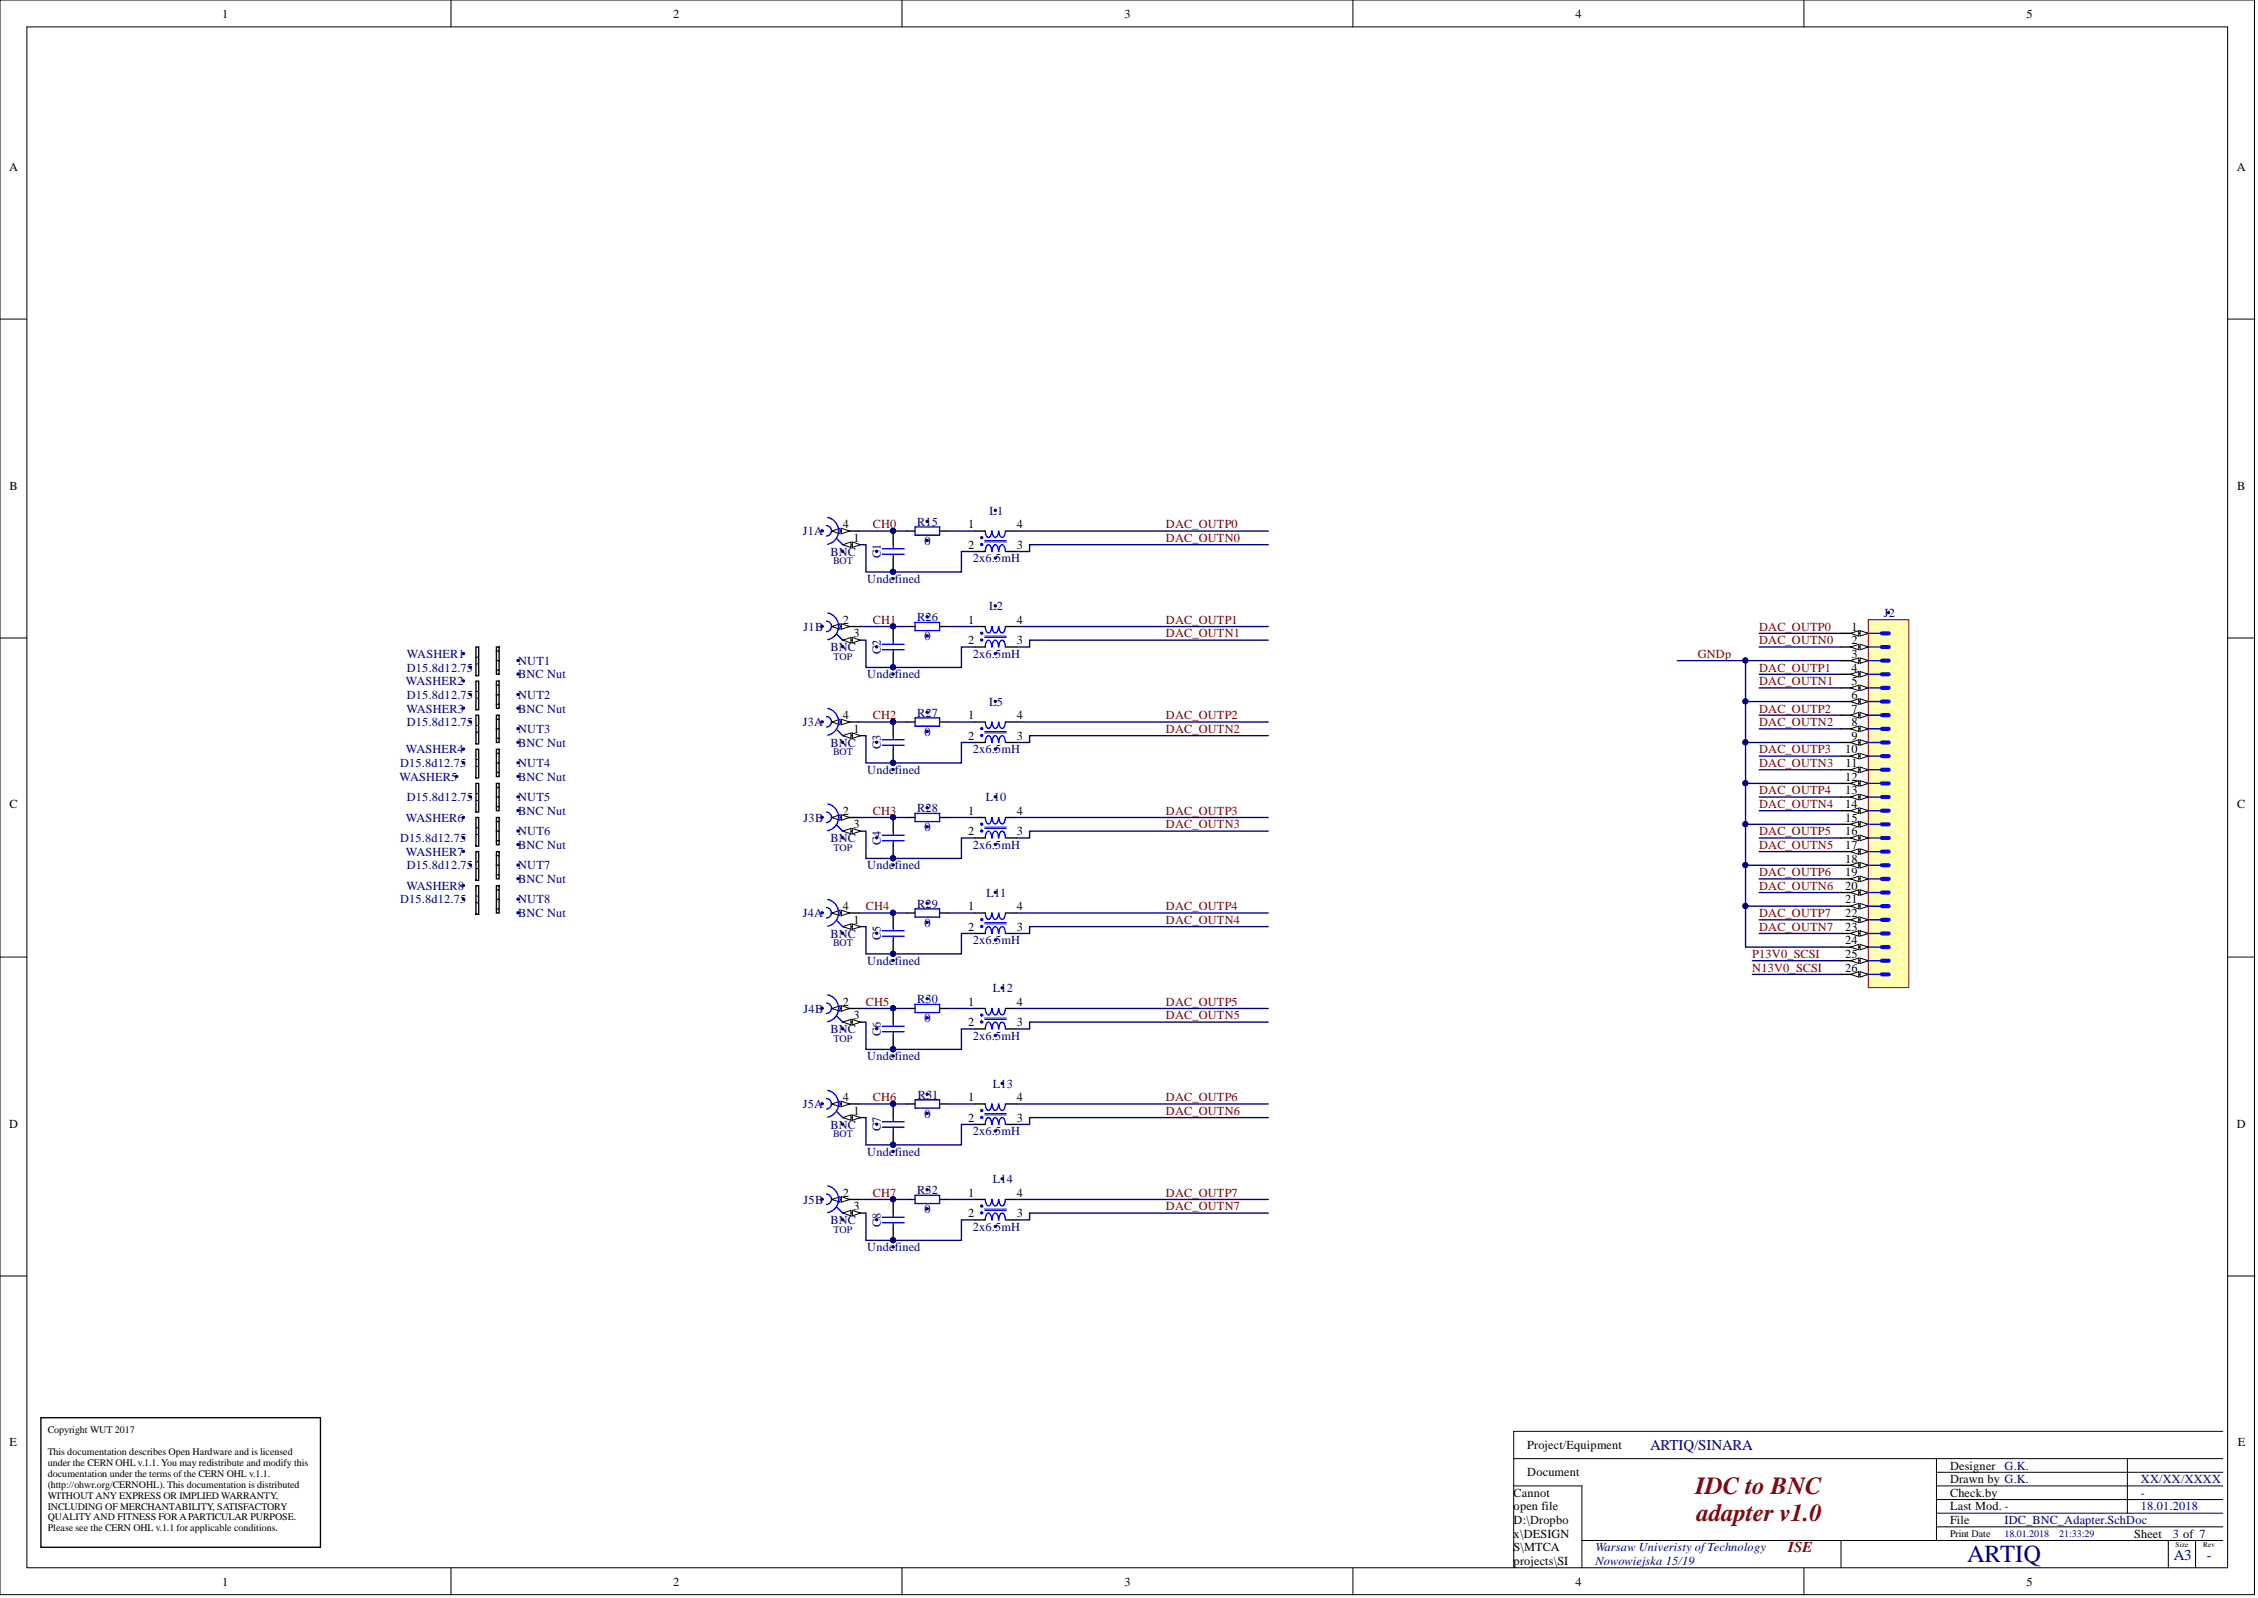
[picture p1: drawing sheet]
<svg xmlns="http://www.w3.org/2000/svg" width="420mm" height="297mm" viewBox="0 0 420 297" stroke-linecap="round" stroke-linejoin="round" font-family="sans-serif">
<defs><g id="words">
<g font-size="4.6" fill="#800000">
<text x="315.2" y="277.7">IDC to BNC</text>
<text x="315.5" y="282.8">adapter v1.0</text>
</g>
<text font-size="4.6" fill="#000080" x="365.8" y="290.4">ARTIQ</text>
<g font-size="2.8" fill="#000080">
<text x="306.8" y="269.5">ARTIQ/SINARA</text>
<text x="404.1" y="290.1">A3</text>
<text x="410.3" y="290.1">-</text>
</g>
<text font-size="2.8" fill="#800000" x="332.5" y="288.5">ISE</text>
<g font-size="2.3">
<text x="41.3" y="3.3">1</text>
<text x="125.2" y="3.3">2</text>
<text x="209.1" y="3.3">3</text>
<text x="292.9" y="3.3">4</text>
<text x="376.7" y="3.3">5</text>
<text x="1.7" y="31.7">A</text>
<text x="415.9" y="31.7">A</text>
<text x="1.8" y="91">B</text>
<text x="416" y="91">B</text>
<text x="156.7" y="98.2">4</text>
<text x="158.7" y="100.7">1</text>
<text x="180" y="98.2">1</text>
<text x="189" y="98.2">4</text>
<text x="180" y="102">2</text>
<text x="189" y="102">3</text>
<text x="156.7" y="116">2</text>
<text x="158.7" y="118.5">3</text>
<text x="180" y="116">1</text>
<text x="180" y="119.8">2</text>
<text x="189" y="119.8">3</text>
<text x="189" y="116">4</text>
<text x="344.2" y="117.2">1</text>
<text x="344.2" y="119.8">2</text>
<text x="344.2" y="122.3">3</text>
<text x="344.2" y="124.8">4</text>
<text x="344.2" y="127.4">5</text>
<text x="344.2" y="129.9">6</text>
<text x="156.7" y="133.7">4</text>
<text x="158.7" y="136.2">1</text>
<text x="180" y="133.7">1</text>
<text x="180" y="137.5">2</text>
<text x="189" y="137.5">3</text>
<text x="189" y="133.7">4</text>
<text x="344.2" y="132.4">7</text>
<text x="344.2" y="135">8</text>
<text x="344.2" y="137.5">9</text>
<text x="343" y="140">10</text>
<text x="343.1" y="142.6">11</text>
<text x="343" y="145.1">12</text>
<text x="343" y="147.7">13</text>
<text x="1.8" y="150.3">C</text>
<text x="156.7" y="151.5">2</text>
<text x="158.7" y="154">3</text>
<text x="180" y="151.5">1</text>
<text x="180" y="155.3">2</text>
<text x="189" y="155.3">3</text>
<text x="189" y="151.5">4</text>
<text x="343" y="150.2">14</text>
<text x="343" y="152.7">15</text>
<text x="343" y="155.3">16</text>
<text x="416" y="150.3">C</text>
<text x="343" y="157.8">17</text>
<text x="343" y="160.3">18</text>
<text x="343" y="162.9">19</text>
<text x="343" y="165.4">20</text>
<text x="343" y="167.9">21</text>
<text x="156.7" y="169.2">4</text>
<text x="158.7" y="171.7">1</text>
<text x="180" y="169.2">1</text>
<text x="180" y="173">2</text>
<text x="189" y="173">3</text>
<text x="189" y="169.2">4</text>
<text x="343" y="170.5">22</text>
<text x="343" y="173">23</text>
<text x="343" y="175.5">24</text>
<text x="343" y="178.1">25</text>
<text x="343" y="180.6">26</text>
<text x="156.7" y="187">2</text>
<text x="158.7" y="189.5">3</text>
<text x="180" y="187">1</text>
<text x="180" y="190.8">2</text>
<text x="189" y="190.8">3</text>
<text x="189" y="187">4</text>
<text x="1.7" y="209.6">D</text>
<text x="156.7" y="204.7">4</text>
<text x="158.7" y="207.2">1</text>
<text x="180" y="204.7">1</text>
<text x="180" y="208.5">2</text>
<text x="189" y="208.5">3</text>
<text x="189" y="204.7">4</text>
<text x="415.9" y="209.6">D</text>
<text x="156.7" y="222.5">2</text>
<text x="158.7" y="225">3</text>
<text x="180" y="222.5">1</text>
<text x="180" y="226.3">2</text>
<text x="189" y="226.3">3</text>
<text x="189" y="222.5">4</text>
<text x="1.8" y="268.9">E</text>
<text x="284" y="269.4">Project/Equipment</text>
<text x="416" y="268.9">E</text>
<text x="284" y="274.4">Document</text>
<text x="362.5" y="273.2">Designer</text>
<text x="362.5" y="275.7">Drawn by G.K.</text>
<text x="281.4" y="278.2">Cannot</text>
<text x="281.4" y="280.8">open file</text>
<text x="362.5" y="278.2">Check.by</text>
<text x="362.5" y="280.8">Last Mod. -</text>
<text x="281.4" y="283.3">D:\Dropbo</text>
<text x="281.4" y="285.8">x\DESIGN</text>
<text x="362.5" y="283.3">File</text>
<text x="396.8" y="285.8">Sheet</text>
<text x="281.4" y="288.4">S\MTCA</text>
<text x="281.4" y="290.9">projects\SI</text>
<text x="41.3" y="294.8">1</text>
<text x="125.2" y="294.8">2</text>
<text x="209.1" y="294.8">3</text>
<text x="281.4" y="296">TIQ_ALTI</text>
<text x="292.9" y="294.8">4</text>
<text x="376.7" y="294.8">5</text>
</g>
<g font-size="2.3" fill="#000080">
<text x="184" y="95.7">L1</text>
<text x="149.2" y="99.5">J1A</text>
<text x="170.5" y="97.7">R15</text>
<text x="171.9" y="101.3">0</text>
<text x="154.4" y="103.3">BNC</text>
<text x="163.8" y="103.7" transform="rotate(-90 163.8 103.7)">C1</text>
<text x="180.9" y="104.5">2x6.5mH</text>
<text x="161.2" y="108.4">Undefined</text>
<text x="183.9" y="113.4">L2</text>
<text x="149.4" y="117.2">J1B</text>
<text x="170.5" y="115.5">R26</text>
<text x="171.9" y="119">0</text>
<text x="350.2" y="114.7">J2</text>
<text x="75.6" y="122.3">WASHER1</text>
<text x="75.6" y="124.8">D15.8d12.75</text>
<text x="96.3" y="123.6">NUT1</text>
<text x="154.4" y="121">BNC</text>
<text x="163.8" y="121.5" transform="rotate(-90 163.8 121.5)">C2</text>
<text x="180.9" y="122.3">2x6.5mH</text>
<text x="75.5" y="127.4">WASHER2</text>
<text x="75.6" y="129.9">D15.8d12.75</text>
<text x="96.3" y="126.1">BNC Nut</text>
<text x="96.3" y="129.9">NUT2</text>
<text x="161.2" y="126.1">Undefined</text>
<text x="183.9" y="131.2">L5</text>
<text x="75.6" y="132.4">WASHER3</text>
<text x="75.6" y="135">D15.8d12.75</text>
<text x="96.3" y="132.4">BNC Nut</text>
<text x="96.3" y="136.2">NUT3</text>
<text x="149.2" y="135">J3A</text>
<text x="170.5" y="133.2">R27</text>
<text x="171.9" y="136.8">0</text>
<text x="74.4" y="142.6">D15.8d12.75</text>
<text x="75.5" y="140">WASHER4</text>
<text x="96.3" y="138.8">BNC Nut</text>
<text x="96.3" y="142.6">NUT4</text>
<text x="154.4" y="138.8">BNC</text>
<text x="161.2" y="143.9">Undefined</text>
<text x="163.8" y="139.3" transform="rotate(-90 163.8 139.3)">C3</text>
<text x="180.9" y="140">2x6.5mH</text>
<text x="74.3" y="145.1">WASHER5</text>
<text x="75.6" y="148.9">D15.8d12.75</text>
<text x="96.3" y="145.1">BNC Nut</text>
<text x="96.3" y="148.9">NUT5</text>
<text x="183.3" y="148.9">L10</text>
<text x="75.5" y="152.7">WASHER6</text>
<text x="96.3" y="151.5">BNC Nut</text>
<text x="96.3" y="155.3">NUT6</text>
<text x="149.4" y="152.7">J3B</text>
<text x="170.5" y="151">R28</text>
<text x="171.9" y="154.5">0</text>
<text x="74.4" y="156.5">D15.8d12.75</text>
<text x="75.5" y="159.1">WASHER7</text>
<text x="75.6" y="161.6">D15.8d12.75</text>
<text x="96.3" y="157.8">BNC Nut</text>
<text x="96.3" y="161.6">NUT7</text>
<text x="154.4" y="156.5">BNC</text>
<text x="161.2" y="161.6">Undefined</text>
<text x="163.8" y="157" transform="rotate(-90 163.8 157)">C4</text>
<text x="180.9" y="157.8">2x6.5mH</text>
<text x="74.4" y="167.9">D15.8d12.75</text>
<text x="75.6" y="165.4">WASHER8</text>
<text x="96.3" y="164.1">BNC Nut</text>
<text x="96.3" y="167.9">NUT8</text>
<text x="183.4" y="166.7">L11</text>
<text x="96.3" y="170.5">BNC Nut</text>
<text x="149.2" y="170.5">J4A</text>
<text x="170.5" y="168.7">R29</text>
<text x="171.9" y="172.2">0</text>
<text x="154.4" y="174.3">BNC</text>
<text x="161.2" y="179.3">Undefined</text>
<text x="163.8" y="174.8" transform="rotate(-90 163.8 174.8)">C5</text>
<text x="180.9" y="175.5">2x6.5mH</text>
<text x="184.6" y="184.4">L12</text>
<text x="149.4" y="188.2">J4B</text>
<text x="170.5" y="186.4">R30</text>
<text x="171.9" y="190">0</text>
<text x="154.4" y="192">BNC</text>
<text x="161.2" y="197.1">Undefined</text>
<text x="163.8" y="192.5" transform="rotate(-90 163.8 192.5)">C6</text>
<text x="180.9" y="193.3">2x6.5mH</text>
<text x="184.6" y="202.2">L13</text>
<text x="149.2" y="206">J5A</text>
<text x="154.4" y="209.8">BNC</text>
<text x="170.6" y="204.2">R31</text>
<text x="171.9" y="207.7">0</text>
<text x="161.2" y="214.8">Undefined</text>
<text x="163.8" y="210.3" transform="rotate(-90 163.8 210.3)">C7</text>
<text x="180.9" y="211">2x6.5mH</text>
<text x="170.5" y="221.9">R32</text>
<text x="184.6" y="219.9">L14</text>
<text x="149.4" y="223.7">J5B</text>
<text x="154.4" y="227.5">BNC</text>
<text x="171.9" y="225.5">0</text>
<text x="161.2" y="232.6">Undefined</text>
<text x="163.8" y="228" transform="rotate(-90 163.8 228)">C8</text>
<text x="180.9" y="228.8">2x6.5mH</text>
<text x="372.7" y="273.2">G.K.</text>
<text x="398" y="275.7">XX/XX/XXXX</text>
<text x="398" y="278.2">-</text>
<text x="398" y="280.8">18.01.2018</text>
<text x="372.7" y="283.3">IDC_BNC_Adapter.SchDoc</text>
<text x="404" y="285.8">3 of 7</text>
<text x="296.6" y="288.4">Warsaw Univeristy ofTechnology</text>
<text x="296.6" y="290.9">Nowowiejska 15/19</text>
</g>
<g font-size="2.3" fill="#800000">
<text x="162.3" y="98.2">CH0</text>
<text x="216.8" y="98.2">DAC_OUTP0</text>
<text x="216.8" y="100.7">DAC_OUTN0</text>
<text x="162.3" y="116">CH1</text>
<text x="216.8" y="116">DAC_OUTP1</text>
<text x="216.8" y="118.5">DAC_OUTN1</text>
<text x="327.1" y="117.2">DAC_OUTP0</text>
<text x="327.1" y="119.8">DAC_OUTN0</text>
<text x="315.6" y="122.3">GNDp</text>
<text x="327.1" y="124.8">DAC_OUTP1</text>
<text x="327.1" y="127.4">DAC_OUTN1</text>
<text x="162.3" y="133.7">CH2</text>
<text x="216.8" y="133.7">DAC_OUTP2</text>
<text x="216.8" y="136.2">DAC_OUTN2</text>
<text x="327.1" y="132.4">DAC_OUTP2</text>
<text x="327.1" y="135">DAC_OUTN2</text>
<text x="327.1" y="140">DAC_OUTP3</text>
<text x="327.1" y="142.6">DAC_OUTN3</text>
<text x="327.1" y="147.7">DAC_OUTP4</text>
<text x="162.3" y="151.5">CH3</text>
<text x="216.8" y="151.5">DAC_OUTP3</text>
<text x="216.8" y="154">DAC_OUTN3</text>
<text x="327.1" y="155.3">DAC_OUTP5</text>
<text x="327.1" y="150.2">DAC_OUTN4</text>
<text x="327.1" y="157.8">DAC_OUTN5</text>
<text x="327.1" y="162.9">DAC_OUTP6</text>
<text x="327.1" y="165.4">DAC_OUTN6</text>
<text x="161" y="169.2">CH4</text>
<text x="216.8" y="169.2">DAC_OUTP4</text>
<text x="216.8" y="171.7">DAC_OUTN4</text>
<text x="327.1" y="170.5">DAC_OUTP7</text>
<text x="327.1" y="173">DAC_OUTN7</text>
<text x="325.8" y="178.1">P13V0_SCSI</text>
<text x="325.8" y="180.6">N13V0_SCSI</text>
<text x="161" y="187">CH5</text>
<text x="216.8" y="187">DAC_OUTP5</text>
<text x="216.8" y="189.5">DAC_OUTN5</text>
<text x="162.3" y="204.7">CH6</text>
<text x="216.8" y="204.7">DAC_OUTP6</text>
<text x="216.8" y="207.2">DAC_OUTN6</text>
<text x="162.3" y="222.5">CH7</text>
<text x="216.8" y="222.5">DAC_OUTP7</text>
<text x="216.8" y="225">DAC_OUTN7</text>
</g>
<g font-size="1.9" fill="#000080">
<text x="154.9" y="104.9">BOT</text>
<text x="155" y="122.6">TOP</text>
<text x="154.9" y="140.4">BOT</text>
<text x="155" y="158.1">TOP</text>
<text x="154.9" y="175.9">BOT</text>
<text x="155" y="193.6">TOP</text>
<text x="154.9" y="211.4">BOT</text>
<text x="155" y="229.1">TOP</text>
<text x="372.7" y="285.7">18.01.2018</text>
<text x="382.8" y="285.7">21:33:29</text>
</g>
<g font-size="1.9">
<text x="8.9" y="266.4">Copyright WUT 2017</text>
<text x="8.9" y="270.5">This documentation describes Open Hardware and is licensed</text>
<text x="8.9" y="272.5">under the CERN OHL v.1.1. You may redistribute and modify this</text>
<text x="8.9" y="274.5">documentation under the terms of the CERN OHL v.1.1.</text>
<text x="8.9" y="276.5">(http://ohwr.org/CERNOHL). This documentation is distributed</text>
<text x="8.9" y="278.6">WITHOUT ANY EXPRESS OR IMPLIED WARRANTY,</text>
<text x="8.9" y="280.6">INCLUDING OF MERCHANTABILITY, SATISFACTORY</text>
<text x="8.9" y="282.6">QUALITYAND FITNESS FORAPARTICULAR PURPOSE.</text>
<text x="8.9" y="284.7">Please see the CERN OHL v.1.1 for applicable conditions.</text>
<text x="362.5" y="285.7">Print Date</text>
</g>
<g font-size="1.4">
<text x="404.5" y="287.5">Size</text>
<text x="409.6" y="287.5">Rev</text>
</g>
</g></defs>
<g fill="#fff" stroke="#000" stroke-width=".19">
<path d="M0 0h419.2v296.4h-419.2z"/>
<path d="M5 5h409.2v286.4h-409.2z"/>
</g>
<g fill="none" stroke="#000" stroke-width=".19">
<path d="M83.8 0v5M167.7 0v5M251.5 0v5M335.4 0v5M0 59.3h5M414.2 59.3h5M0 118.6h5M414.2 118.6h5M0 177.9h5M414.2 177.9h5M0 237.2h5M414.2 237.2h5"/>
<path d="M281.4 276.2h12.7v15.2M281.4 271.1h131.9M360 271.1v15.2M360 273.7h53.3M360 276.2h53.3M360 278.7h53.3M395.5 271.1v10.2M413.3 266.1h-131.9v25.3M83.8 291.5v5M167.7 291.5v5M251.5 291.5v5M294.1 286.3h119.2"/>
<path d="M335.4 291.5v5M342.3 286.3v5.1M360 281.3h53.3M360 283.8h53.3M403.1 286.3v5.1M408.2 286.3v5.1"/>
</g>
<g fill="none" stroke="#000" stroke-width=".25">
<path d="M154.7 98.7h5M166.1 98.7v2.5M168.6 98.7h1.5M174.7 98.7h1.5M181.3 98.7h1.9M187 98.7h1.9M166.1 103.8v2.5M166.1 116.5v2.5M168.6 116.5h1.5M174.7 116.5h1.5M181.3 102.5h1.9M181.3 116.5h1.9"/>
<path d="M187 102.5h1.9M187 116.5h1.9M166.1 121.5v2.6M166.1 134.2v2.5M166.1 139.3v2.5M168.6 134.2h1.5M174.7 134.2h1.5M181.3 120.3h1.9M181.3 134.2h1.9M181.3 138h1.9M187 120.3h1.9M187 134.2h1.9"/>
<path d="M187 138h1.9M166.1 152v2.5M166.1 157v2.6M168.6 152h1.5M174.7 152h1.5M181.3 152h1.9M181.3 155.8h1.9M187 152h1.9M187 155.8h1.9M166.1 169.7v2.5M166.1 174.8v2.5M168.6 169.7h1.5"/>
<path d="M174.7 169.7h1.5M181.3 169.7h1.9M181.3 173.5h1.9M187 169.7h1.9M187 173.5h1.9M166.1 187.5v2.5M166.1 192.5v2.6M168.6 187.5h1.5M174.7 187.5h1.5M181.3 187.5h1.9M181.3 191.3h1.9M187 187.5h1.9"/>
<path d="M187 191.3h1.9M166.1 205.2v2.5M166.1 210.3v2.5M168.6 205.2h1.5M174.7 205.2h1.5M181.3 205.2h1.9M181.3 209h1.9M187 205.2h1.9M187 209h1.9M166.1 223v2.5M166.1 228v2.6M168.6 223h1.5"/>
<path d="M174.7 223h1.5M181.3 223h1.9M181.3 226.8h1.9M187 223h1.9M187 226.8h1.9M7.6 263.5h52v24.1h-52z"/>
</g>
<g fill="#000080" stroke="#000080" stroke-width=".19">
<circle cx="166" cy="106.3" r=".47"/>
<circle cx="166" cy="98.7" r=".47"/>
<circle cx="163" cy="102.5" r=".22"/>
<circle cx="166" cy="107.5" r=".22"/>
<circle cx="172.4" cy="96.9" r=".22"/>
<circle cx="172.4" cy="100.4" r=".22"/>
<circle cx="185" cy="94.9" r=".22"/>
<circle cx="185" cy="103.7" r=".22"/>
<circle cx="166" cy="124" r=".47"/>
<circle cx="166" cy="116.4" r=".47"/>
<circle cx="163" cy="120.2" r=".22"/>
<circle cx="166" cy="125.3" r=".22"/>
<circle cx="172.4" cy="114.6" r=".22"/>
<circle cx="172.4" cy="118.2" r=".22"/>
<circle cx="185" cy="112.6" r=".22"/>
<circle cx="185" cy="121.5" r=".22"/>
<circle cx="166" cy="141.8" r=".47"/>
<circle cx="166" cy="134.2" r=".47"/>
<circle cx="163" cy="138" r=".22"/>
<circle cx="166" cy="143" r=".22"/>
<circle cx="172.4" cy="132.4" r=".22"/>
<circle cx="172.4" cy="135.9" r=".22"/>
<circle cx="185" cy="130.4" r=".22"/>
<circle cx="185" cy="139.2" r=".22"/>
<circle cx="166" cy="159.5" r=".47"/>
<circle cx="166" cy="151.9" r=".47"/>
<circle cx="163" cy="155.7" r=".22"/>
<circle cx="166" cy="160.8" r=".22"/>
<circle cx="172.4" cy="150.1" r=".22"/>
<circle cx="172.4" cy="153.7" r=".22"/>
<circle cx="185" cy="148.1" r=".22"/>
<circle cx="185" cy="157" r=".22"/>
<circle cx="166" cy="177.3" r=".47"/>
<circle cx="166" cy="169.7" r=".47"/>
<circle cx="163" cy="173.5" r=".22"/>
<circle cx="166" cy="178.5" r=".22"/>
<circle cx="172.4" cy="167.9" r=".22"/>
<circle cx="172.4" cy="171.4" r=".22"/>
<circle cx="185" cy="165.9" r=".22"/>
<circle cx="185" cy="174.7" r=".22"/>
<circle cx="166" cy="195" r=".47"/>
<circle cx="166" cy="187.4" r=".47"/>
<circle cx="163" cy="191.2" r=".22"/>
<circle cx="166" cy="196.3" r=".22"/>
<circle cx="172.4" cy="185.6" r=".22"/>
<circle cx="172.4" cy="189.2" r=".22"/>
<circle cx="186.3" cy="183.6" r=".22"/>
<circle cx="185" cy="192.5" r=".22"/>
<circle cx="166" cy="212.8" r=".47"/>
<circle cx="166" cy="205.2" r=".47"/>
<circle cx="163" cy="209" r=".22"/>
<circle cx="166" cy="214" r=".22"/>
<circle cx="172.4" cy="203.4" r=".22"/>
<circle cx="172.4" cy="206.9" r=".22"/>
<circle cx="186.3" cy="201.4" r=".22"/>
<circle cx="185" cy="210.2" r=".22"/>
<circle cx="166" cy="230.5" r=".47"/>
<circle cx="166" cy="222.9" r=".47"/>
<circle cx="163" cy="226.7" r=".22"/>
<circle cx="166" cy="231.8" r=".22"/>
<circle cx="172.4" cy="221.1" r=".22"/>
<circle cx="172.4" cy="224.7" r=".22"/>
<circle cx="186.3" cy="219.1" r=".22"/>
<circle cx="185" cy="228" r=".22"/>
</g>
<g fill="none" stroke="#00f" stroke-width=".25">
<path d="M170.1 98h4.6v1.5h-4.6zM184.4 98.7a1.12 1.12 0 0 1-.6 1.2 1.05 1.05 0 0 1-.6-1.2M185.6 98.7a1.12 1.12 0 0 1-.5 1.2 1.05 1.05 0 0 1-.6-1.2M186.9 98.7a1.12 1.12 0 0 1-.6 1.2 1.05 1.05 0 0 1-.6-1.2M164 102h4.1M164 103h4.1M164 119.8h4.1M166.1 101.2v.8M166.1 103v.8M166.1 119v.8M170.1 115.7h4.6v1.5h-4.6zM184.4 102.5a1.16 1.16 0 0 0-.6-1.3 1.32 1.32 0 0 0-.6 1.3"/>
<path d="M184.4 116.5a1.12 1.12 0 0 1-.6 1.2 1.05 1.05 0 0 1-.6-1.2M185.6 102.5a1.16 1.16 0 0 0-.5-1.3 1.32 1.32 0 0 0-.6 1.3M185.6 116.5a1.12 1.12 0 0 1-.5 1.2 1.05 1.05 0 0 1-.6-1.2M186.9 102.5a1.16 1.16 0 0 0-.6-1.3 1.32 1.32 0 0 0-.6 1.3M186.9 116.5a1.12 1.12 0 0 1-.6 1.2 1.05 1.05 0 0 1-.6-1.2M164 120.8h4.1M164 137.5h4.1M164 138.5h4.1M166.1 120.8v.7M166.1 136.7v.8M166.1 138.5v.8M170.1 133.5h4.6v1.5h-4.6z"/>
<path d="M184.4 120.3a1.16 1.16 0 0 0-.6-1.3 1.32 1.32 0 0 0-.6 1.3M184.4 138a1.16 1.16 0 0 0-.6-1.3 1.32 1.32 0 0 0-.6 1.3M184.4 134.2a1.12 1.12 0 0 1-.6 1.2 1.05 1.05 0 0 1-.6-1.2M185.6 120.3a1.16 1.16 0 0 0-.5-1.3 1.32 1.32 0 0 0-.6 1.3M185.6 138a1.16 1.16 0 0 0-.5-1.3 1.32 1.32 0 0 0-.6 1.3M185.6 134.2a1.12 1.12 0 0 1-.5 1.2 1.05 1.05 0 0 1-.6-1.2M186.9 120.3a1.16 1.16 0 0 0-.6-1.3 1.32 1.32 0 0 0-.6 1.3M186.9 138a1.16 1.16 0 0 0-.6-1.3 1.32 1.32 0 0 0-.6 1.3M186.9 134.2a1.12 1.12 0 0 1-.6 1.2 1.05 1.05 0 0 1-.6-1.2M164 155.3h4.1M164 156.3h4.1M166.1 154.5v.8"/>
<path d="M166.1 156.3v.7M170.1 151.2h4.6v1.5h-4.6zM184.4 155.8a1.16 1.16 0 0 0-.6-1.3 1.32 1.32 0 0 0-.6 1.3M184.4 152a1.12 1.12 0 0 1-.6 1.2 1.05 1.05 0 0 1-.6-1.2M185.6 155.8a1.16 1.16 0 0 0-.5-1.3 1.32 1.32 0 0 0-.6 1.3M185.6 152a1.12 1.12 0 0 1-.5 1.2 1.05 1.05 0 0 1-.6-1.2M186.9 155.8a1.16 1.16 0 0 0-.6-1.3 1.32 1.32 0 0 0-.6 1.3M186.9 152a1.12 1.12 0 0 1-.6 1.2 1.05 1.05 0 0 1-.6-1.2M164 173h4.1M164 174h4.1M166.1 172.2v.8M166.1 174v.8"/>
<path d="M170.1 168.9h4.6v1.6h-4.6zM184.4 173.5a1.16 1.16 0 0 0-.6-1.3 1.32 1.32 0 0 0-.6 1.3M184.4 169.7a1.12 1.12 0 0 1-.6 1.2 1.05 1.05 0 0 1-.6-1.2M185.6 173.5a1.16 1.16 0 0 0-.5-1.3 1.32 1.32 0 0 0-.6 1.3M185.6 169.7a1.12 1.12 0 0 1-.5 1.2 1.05 1.05 0 0 1-.6-1.2M186.9 173.5a1.16 1.16 0 0 0-.6-1.3 1.32 1.32 0 0 0-.6 1.3M186.9 169.7a1.12 1.12 0 0 1-.6 1.2 1.05 1.05 0 0 1-.6-1.2M164 190.8h4.1M164 191.8h4.1M166.1 190v.8M166.1 191.8v.7M170.1 186.7h4.6v1.5h-4.6z"/>
<path d="M184.4 191.3a1.16 1.16 0 0 0-.6-1.3 1.32 1.32 0 0 0-.6 1.3M184.4 187.5a1.12 1.12 0 0 1-.6 1.1 1.05 1.05 0 0 1-.6-1.1M185.6 191.3a1.16 1.16 0 0 0-.5-1.3 1.32 1.32 0 0 0-.6 1.3M185.6 187.5a1.12 1.12 0 0 1-.5 1.1 1.05 1.05 0 0 1-.6-1.1M186.9 191.3a1.16 1.16 0 0 0-.6-1.3 1.32 1.32 0 0 0-.6 1.3M186.9 187.5a1.12 1.12 0 0 1-.6 1.1 1.05 1.05 0 0 1-.6-1.1M164 208.5h4.1M164 209.5h4.1M166.1 207.7v.8M166.1 209.5v.8M170.1 204.4h4.6v1.6h-4.6zM184.4 209a1.16 1.16 0 0 0-.6-1.3 1.32 1.32 0 0 0-.6 1.3"/>
<path d="M184.4 205.2a1.12 1.12 0 0 1-.6 1.2 1.05 1.05 0 0 1-.6-1.2M185.6 209a1.16 1.16 0 0 0-.5-1.3 1.32 1.32 0 0 0-.6 1.3M185.6 205.2a1.12 1.12 0 0 1-.5 1.2 1.05 1.05 0 0 1-.6-1.2M186.9 209a1.16 1.16 0 0 0-.6-1.3 1.32 1.32 0 0 0-.6 1.3M186.9 205.2a1.12 1.12 0 0 1-.6 1.2 1.05 1.05 0 0 1-.6-1.2M164 226.3h4.1M164 227.3h4.1M166.1 225.5v.8M166.1 227.3v.7M170.1 222.2h4.6v1.5h-4.6zM184.4 226.8a1.16 1.16 0 0 0-.6-1.3 1.32 1.32 0 0 0-.6 1.3M184.4 223a1.12 1.12 0 0 1-.6 1.1 1.05 1.05 0 0 1-.6-1.1"/>
<path d="M185.6 226.8a1.16 1.16 0 0 0-.5-1.3 1.32 1.32 0 0 0-.6 1.3M185.6 223a1.12 1.12 0 0 1-.5 1.1 1.05 1.05 0 0 1-.6-1.1M186.9 226.8a1.16 1.16 0 0 0-.6-1.3 1.32 1.32 0 0 0-.6 1.3M186.9 223a1.12 1.12 0 0 1-.6 1.1 1.05 1.05 0 0 1-.6-1.1"/>
</g>
<g fill="none" stroke="#00f" stroke-width=".19">
<path d="M183.1 100.7h4M183.1 100.5h4M183.1 118.5h4M183.1 118.2h4M183.1 136.2h4M183.1 136h4M183.1 154h4M183.1 153.7h4M183.1 171.7h4M183.1 171.5h4M183.1 189.5h4M183.1 189.2h4"/>
<path d="M183.1 207.2h4M183.1 207h4M183.1 225h4M183.1 224.7h4"/>
</g>
<g fill="#00f" stroke="#00f" stroke-width=".19">
<circle cx="182.5" cy="99.9" r=".22"/>
<circle cx="182.5" cy="101.2" r=".22"/>
<circle cx="182.5" cy="117.7" r=".22"/>
<circle cx="182.5" cy="119" r=".22"/>
<circle cx="182.5" cy="135.4" r=".22"/>
<circle cx="182.5" cy="136.7" r=".22"/>
<circle cx="182.5" cy="153.2" r=".22"/>
<circle cx="182.5" cy="154.5" r=".22"/>
<circle cx="182.5" cy="170.9" r=".22"/>
<circle cx="182.5" cy="172.2" r=".22"/>
<circle cx="182.5" cy="188.7" r=".22"/>
<circle cx="182.5" cy="190" r=".22"/>
<circle cx="182.5" cy="206.4" r=".22"/>
<circle cx="182.5" cy="207.7" r=".22"/>
<circle cx="182.5" cy="224.2" r=".22"/>
<circle cx="182.5" cy="225.5" r=".22"/>
</g>
<path d="M154.7 98.7l1.5-.5v1z" fill="#fff"/>
<path d="M154.7 98.7l1.5-.5v1z" fill="none" stroke="#000" stroke-width=".19"/>
<path d="M156.4 98.2l1.6 .5-1.6 .5z" fill="#fff"/>
<path d="M156.4 98.2l1.6 .5-1.6 .5z" fill="none" stroke="#000" stroke-width=".19"/>
<path d="M156.7 101.2h3" fill="none" stroke="#000" stroke-width=".25"/>
<path d="M156.7 101.2l1.5-.5v1.1z" fill="#fff"/>
<path d="M156.7 101.2l1.5-.5v1.1z" fill="none" stroke="#000" stroke-width=".19"/>
<path d="M158.5 100.7l1.5 .5-1.5 .6z" fill="#fff"/>
<path d="M158.5 100.7l1.5 .5-1.5 .6z" fill="none" stroke="#000" stroke-width=".19"/>
<path d="M153.6 97.7a.98 .98 0 0 1 1 1 .98 .98 0 0 1-1 1M153.9 96.2a2.55 2.55 0 0 1 2 2.5 2.55 2.55 0 0 1-2 2.5M155.6 100.2l1.1 1" fill="none" stroke="#00f" stroke-width=".25"/>
<g fill="#000080" stroke="#000080" stroke-width=".19">
<circle cx="152.8" cy="98.7" r=".22"/>
<circle cx="156.6" cy="102.5" r=".22"/>
</g>
<path d="M154.7 116.5h5" fill="none" stroke="#000" stroke-width=".25"/>
<path d="M154.7 116.5l1.5-.5v1z" fill="#fff"/>
<path d="M154.7 116.5l1.5-.5v1z" fill="none" stroke="#000" stroke-width=".19"/>
<path d="M156.4 116l1.6 .5-1.6 .5z" fill="#fff"/>
<path d="M156.4 116l1.6 .5-1.6 .5z" fill="none" stroke="#000" stroke-width=".19"/>
<path d="M156.7 119h3" fill="none" stroke="#000" stroke-width=".25"/>
<path d="M156.7 119l1.5-.5v1z" fill="#fff"/>
<path d="M156.7 119l1.5-.5v1z" fill="none" stroke="#000" stroke-width=".19"/>
<path d="M158.5 118.5l1.5 .5-1.5 .5z" fill="#fff"/>
<path d="M158.5 118.5l1.5 .5-1.5 .5z" fill="none" stroke="#000" stroke-width=".19"/>
<path d="M153.6 115.4a.98 .98 0 0 1 1 1 .98 .98 0 0 1-1 1M153.9 113.9a2.55 2.55 0 0 1 2 2.5 2.55 2.55 0 0 1-2 2.5M155.6 117.9l1.1 1.1" fill="none" stroke="#00f" stroke-width=".25"/>
<g fill="#000080" stroke="#000080" stroke-width=".19">
<circle cx="152.8" cy="116.4" r=".22"/>
<circle cx="156.6" cy="120.2" r=".22"/>
<circle cx="324.5" cy="145.6" r=".47"/>
<circle cx="324.5" cy="130.4" r=".47"/>
<circle cx="324.5" cy="138" r=".47"/>
<circle cx="324.5" cy="153.2" r=".47"/>
<circle cx="324.5" cy="160.8" r=".47"/>
<circle cx="324.5" cy="168.4" r=".47"/>
<circle cx="324.5" cy="122.8" r=".47"/>
<circle cx="166" cy="98.7" r=".47"/>
<circle cx="166" cy="106.3" r=".47"/>
<circle cx="166" cy="116.4" r=".47"/>
<circle cx="166" cy="124" r=".47"/>
<circle cx="166" cy="134.2" r=".47"/>
<circle cx="166" cy="141.8" r=".47"/>
<circle cx="166" cy="151.9" r=".47"/>
<circle cx="166" cy="159.5" r=".47"/>
<circle cx="166" cy="169.7" r=".47"/>
<circle cx="166" cy="177.3" r=".47"/>
<circle cx="166" cy="187.4" r=".47"/>
<circle cx="166" cy="195" r=".47"/>
<circle cx="166" cy="205.2" r=".47"/>
<circle cx="166" cy="212.8" r=".47"/>
<circle cx="166" cy="222.9" r=".47"/>
<circle cx="166" cy="230.5" r=".47"/>
</g>
<g fill="none" stroke="#000080" stroke-width=".25">
<path d="M159.7 98.7h8.9M176.2 98.7h5.1M188.9 98.7h46.9M159.7 101.2h1.3v5.1h17.7v-3.8h2.6M159.7 116.5h8.9M159.7 119h1.3v5.1h17.7v-3.8h2.6M176.2 116.5h5.1M188.9 116.5h46.9M235.8 119h-44.4v1.3h-2.5M235.8 101.2h-44.4v1.3h-2.5M327.1 117.7h15.2M159.7 134.2h8.9"/>
<path d="M159.7 136.7h1.3v5.1h17.7v-3.8h2.6M176.2 134.2h5.1M188.9 134.2h46.9M235.8 136.7h-44.4v1.3h-2.5M311.9 122.8h30.4M324.5 122.8v53.2h17.8M324.5 130.4h17.8M324.5 138h17.8M327.1 120.3h15.2M327.1 125.3h15.2M327.1 127.9h15.2M327.1 132.9h15.2"/>
<path d="M327.1 135.5h15.2M159.7 152h8.9M159.7 154.5h1.3v5.1h17.7v-3.8h2.6M176.2 152h5.1M188.9 152h46.9M235.8 154.5h-44.4v1.3h-2.5M324.5 145.6h17.8M324.5 153.2h17.8M327.1 140.5h15.2M327.1 143.1h15.2M327.1 148.2h15.2M327.1 150.7h15.2"/>
<path d="M327.1 155.8h15.2M327.1 158.3h15.2M159.7 169.7h8.9M159.7 172.2h1.3v5.1h17.7v-3.8h2.6M176.2 169.7h5.1M188.9 169.7h46.9M235.8 172.2h-44.4v1.3h-2.5M324.5 160.8h17.8M324.5 168.4h17.8M325.8 178.6h16.5M327.1 163.4h15.2M327.1 165.9h15.2"/>
<path d="M327.1 171h15.2M327.1 173.5h15.2M159.7 187.5h8.9M159.7 190h1.3v5.1h17.7v-3.8h2.6M176.2 187.5h5.1M188.9 187.5h46.9M235.8 190h-44.4v1.3h-2.5M325.8 181.1h16.5M159.7 205.2h8.9M159.7 207.7h1.3v5.1h17.7v-3.8h2.6M176.2 205.2h5.1M188.9 205.2h46.9"/>
<path d="M235.8 207.7h-44.4v1.3h-2.5M159.7 223h8.9M159.7 225.5h1.3v5.1h17.7v-3.8h2.6M176.2 223h5.1M188.9 223h46.9M235.8 225.5h-44.4v1.3h-2.5"/>
</g>
<path d="M154.7 134.2h5" fill="none" stroke="#000" stroke-width=".25"/>
<path d="M154.7 134.2l1.5-.5v1z" fill="#fff"/>
<path d="M154.7 134.2l1.5-.5v1z" fill="none" stroke="#000" stroke-width=".19"/>
<path d="M156.4 133.7l1.6 .5-1.6 .5z" fill="#fff"/>
<path d="M156.4 133.7l1.6 .5-1.6 .5z" fill="none" stroke="#000" stroke-width=".19"/>
<path d="M156.7 136.7h3" fill="none" stroke="#000" stroke-width=".25"/>
<path d="M156.7 136.7l1.5-.5v1.1z" fill="#fff"/>
<path d="M156.7 136.7l1.5-.5v1.1z" fill="none" stroke="#000" stroke-width=".19"/>
<path d="M158.5 136.2l1.5 .5-1.5 .6z" fill="#fff"/>
<path d="M158.5 136.2l1.5 .5-1.5 .6z" fill="none" stroke="#000" stroke-width=".19"/>
<path d="M153.6 133.2a.98 .98 0 0 1 1 1 .98 .98 0 0 1-1 .9M153.9 131.7a2.55 2.55 0 0 1 2 2.5 2.55 2.55 0 0 1-2 2.5M155.6 135.7l1.1 1" fill="none" stroke="#00f" stroke-width=".25"/>
<g fill="#000080" stroke="#000080" stroke-width=".19">
<circle cx="152.8" cy="134.2" r=".22"/>
<circle cx="156.7" cy="138" r=".22"/>
</g>
<path d="M154.7 152h5" fill="none" stroke="#000" stroke-width=".25"/>
<path d="M154.7 152l1.5-.5v1z" fill="#fff"/>
<path d="M154.7 152l1.5-.5v1z" fill="none" stroke="#000" stroke-width=".19"/>
<path d="M156.4 151.5l1.6 .5-1.6 .5z" fill="#fff"/>
<path d="M156.4 151.5l1.6 .5-1.6 .5z" fill="none" stroke="#000" stroke-width=".19"/>
<path d="M156.7 154.5h3" fill="none" stroke="#000" stroke-width=".25"/>
<path d="M156.7 154.5l1.5-.5v1z" fill="#fff"/>
<path d="M156.7 154.5l1.5-.5v1z" fill="none" stroke="#000" stroke-width=".19"/>
<path d="M158.5 154l1.5 .5-1.5 .5z" fill="#fff"/>
<path d="M158.5 154l1.5 .5-1.5 .5z" fill="none" stroke="#000" stroke-width=".19"/>
<path d="M153.6 150.9a.98 .98 0 0 1 1 1 .98 .98 0 0 1-1 1M153.9 149.4a2.55 2.55 0 0 1 2 2.5 2.55 2.55 0 0 1-2 2.5M155.6 153.4l1.1 1.1" fill="none" stroke="#00f" stroke-width=".25"/>
<g fill="#000080" stroke="#000080" stroke-width=".19">
<circle cx="152.8" cy="151.9" r=".22"/>
<circle cx="156.7" cy="155.7" r=".22"/>
</g>
<path d="M154.7 169.7h5" fill="none" stroke="#000" stroke-width=".25"/>
<path d="M154.7 169.7l1.5-.5v1z" fill="#fff"/>
<path d="M154.7 169.7l1.5-.5v1z" fill="none" stroke="#000" stroke-width=".19"/>
<path d="M156.4 169.2l1.6 .5-1.6 .5z" fill="#fff"/>
<path d="M156.4 169.2l1.6 .5-1.6 .5z" fill="none" stroke="#000" stroke-width=".19"/>
<path d="M156.7 172.2h3" fill="none" stroke="#000" stroke-width=".25"/>
<path d="M156.7 172.2l1.5-.5v1.1z" fill="#fff"/>
<path d="M156.7 172.2l1.5-.5v1.1z" fill="none" stroke="#000" stroke-width=".19"/>
<path d="M158.5 171.7l1.5 .5-1.5 .6z" fill="#fff"/>
<path d="M158.5 171.7l1.5 .5-1.5 .6z" fill="none" stroke="#000" stroke-width=".19"/>
<path d="M153.6 168.7a.98 .98 0 0 1 1 1 .98 .98 0 0 1-1 .9M153.9 167.2a2.55 2.55 0 0 1 2 2.5 2.55 2.55 0 0 1-2 2.5M155.6 171.2l1.1 1" fill="none" stroke="#00f" stroke-width=".25"/>
<g fill="#000080" stroke="#000080" stroke-width=".19">
<circle cx="152.8" cy="169.7" r=".22"/>
<circle cx="156.7" cy="173.5" r=".22"/>
</g>
<path d="M154.7 187.5h5" fill="none" stroke="#000" stroke-width=".25"/>
<path d="M154.7 187.5l1.5-.5v1z" fill="#fff"/>
<path d="M154.7 187.5l1.5-.5v1z" fill="none" stroke="#000" stroke-width=".19"/>
<path d="M156.4 187l1.6 .5-1.6 .5z" fill="#fff"/>
<path d="M156.4 187l1.6 .5-1.6 .5z" fill="none" stroke="#000" stroke-width=".19"/>
<path d="M156.7 190h3" fill="none" stroke="#000" stroke-width=".25"/>
<path d="M156.7 190l1.5-.5v1z" fill="#fff"/>
<path d="M156.7 190l1.5-.5v1z" fill="none" stroke="#000" stroke-width=".19"/>
<path d="M158.5 189.5l1.5 .5-1.5 .5z" fill="#fff"/>
<path d="M158.5 189.5l1.5 .5-1.5 .5z" fill="none" stroke="#000" stroke-width=".19"/>
<path d="M153.6 186.4a.98 .98 0 0 1 1 1 .98 .98 0 0 1-1 1M153.9 184.9a2.55 2.55 0 0 1 2 2.5 2.55 2.55 0 0 1-2 2.5M155.6 188.9l1.1 1.1" fill="none" stroke="#00f" stroke-width=".25"/>
<g fill="#000080" stroke="#000080" stroke-width=".19">
<circle cx="152.8" cy="187.4" r=".22"/>
<circle cx="156.7" cy="191.2" r=".22"/>
</g>
<path d="M154.7 205.2h5" fill="none" stroke="#000" stroke-width=".25"/>
<path d="M154.7 205.2l1.5-.5v1z" fill="#fff"/>
<path d="M154.7 205.2l1.5-.5v1z" fill="none" stroke="#000" stroke-width=".19"/>
<path d="M156.4 204.7l1.6 .5-1.6 .5z" fill="#fff"/>
<path d="M156.4 204.7l1.6 .5-1.6 .5z" fill="none" stroke="#000" stroke-width=".19"/>
<path d="M156.7 207.7h3" fill="none" stroke="#000" stroke-width=".25"/>
<path d="M156.7 207.7l1.5-.5v1.1z" fill="#fff"/>
<path d="M156.7 207.7l1.5-.5v1.1z" fill="none" stroke="#000" stroke-width=".19"/>
<path d="M158.5 207.2l1.5 .5-1.5 .6z" fill="#fff"/>
<path d="M158.5 207.2l1.5 .5-1.5 .6z" fill="none" stroke="#000" stroke-width=".19"/>
<path d="M153.6 204.2a.98 .98 0 0 1 1 1 .98 .98 0 0 1-1 .9M153.9 202.7a2.55 2.55 0 0 1 2 2.5 2.55 2.55 0 0 1-2 2.5M155.6 206.7l1.1 1" fill="none" stroke="#00f" stroke-width=".25"/>
<g fill="#000080" stroke="#000080" stroke-width=".19">
<circle cx="152.8" cy="205.2" r=".22"/>
<circle cx="156.6" cy="209" r=".22"/>
</g>
<path d="M154.7 223h5" fill="none" stroke="#000" stroke-width=".25"/>
<path d="M154.7 223l1.5-.6v1.1z" fill="#fff"/>
<path d="M154.7 223l1.5-.6v1.1z" fill="none" stroke="#000" stroke-width=".19"/>
<path d="M156.4 222.4l1.6 .6-1.6 .5z" fill="#fff"/>
<path d="M156.4 222.4l1.6 .6-1.6 .5z" fill="none" stroke="#000" stroke-width=".19"/>
<path d="M156.7 225.5h3" fill="none" stroke="#000" stroke-width=".25"/>
<path d="M156.7 225.5l1.5-.5v1z" fill="#fff"/>
<path d="M156.7 225.5l1.5-.5v1z" fill="none" stroke="#000" stroke-width=".19"/>
<path d="M158.5 225l1.5 .5-1.5 .5z" fill="#fff"/>
<path d="M158.5 225l1.5 .5-1.5 .5z" fill="none" stroke="#000" stroke-width=".19"/>
<path d="M153.6 221.9a.98 .98 0 0 1 1 1 .98 .98 0 0 1-1 1M153.9 220.4a2.55 2.55 0 0 1 2 2.5 2.55 2.55 0 0 1-2 2.5M155.6 224.4l1.1 1.1" fill="none" stroke="#00f" stroke-width=".25"/>
<g fill="#000080" stroke="#000080" stroke-width=".19">
<circle cx="152.8" cy="222.9" r=".22"/>
<circle cx="156.6" cy="226.7" r=".22"/>
</g>
<path d="M347.4 115.2h7.5v68.4h-7.5z" fill="#ffffb0" stroke="#800000" stroke-width=".19"/>
<path d="M342.3 117.7h5.1" fill="none" stroke="#000" stroke-width=".25"/>
<path d="M345.8 117.2l1.6 .5-1.6 .5z" fill="#fff"/>
<path d="M345.8 117.2l1.6 .5-1.6 .5z" fill="none" stroke="#000" stroke-width=".19"/>
<path d="M344.1 117.7l1.5-.5v1z" fill="#fff"/>
<path d="M344.1 117.7l1.5-.5v1z" fill="none" stroke="#000" stroke-width=".19"/>
<path d="M342.3 120.3h5.1" fill="none" stroke="#000" stroke-width=".25"/>
<path d="M345.8 119.8l1.6 .5-1.6 .5z" fill="#fff"/>
<path d="M345.8 119.8l1.6 .5-1.6 .5z" fill="none" stroke="#000" stroke-width=".19"/>
<path d="M344.1 120.3l1.5-.5v1z" fill="#fff"/>
<path d="M344.1 120.3l1.5-.5v1z" fill="none" stroke="#000" stroke-width=".19"/>
<path d="M342.3 122.8h5.1" fill="none" stroke="#000" stroke-width=".25"/>
<path d="M345.8 122.3l1.6 .5-1.6 .5z" fill="#fff"/>
<path d="M345.8 122.3l1.6 .5-1.6 .5z" fill="none" stroke="#000" stroke-width=".19"/>
<path d="M344.1 122.8l1.5-.5v1z" fill="#fff"/>
<path d="M344.1 122.8l1.5-.5v1z" fill="none" stroke="#000" stroke-width=".19"/>
<path d="M342.3 125.3h5.1" fill="none" stroke="#000" stroke-width=".25"/>
<path d="M345.8 124.8l1.6 .5-1.6 .5z" fill="#fff"/>
<path d="M345.8 124.8l1.6 .5-1.6 .5z" fill="none" stroke="#000" stroke-width=".19"/>
<path d="M344.1 125.3l1.5-.5v1z" fill="#fff"/>
<path d="M344.1 125.3l1.5-.5v1z" fill="none" stroke="#000" stroke-width=".19"/>
<path d="M342.3 127.9h5.1" fill="none" stroke="#000" stroke-width=".25"/>
<path d="M345.8 127.4l1.6 .5-1.6 .5z" fill="#fff"/>
<path d="M345.8 127.4l1.6 .5-1.6 .5z" fill="none" stroke="#000" stroke-width=".19"/>
<path d="M344.1 127.9l1.5-.5v1z" fill="#fff"/>
<path d="M344.1 127.9l1.5-.5v1z" fill="none" stroke="#000" stroke-width=".19"/>
<path d="M342.3 130.4h5.1" fill="none" stroke="#000" stroke-width=".25"/>
<path d="M345.8 129.9l1.6 .5-1.6 .5z" fill="#fff"/>
<path d="M345.8 129.9l1.6 .5-1.6 .5z" fill="none" stroke="#000" stroke-width=".19"/>
<path d="M344.1 130.4l1.5-.5v1z" fill="#fff"/>
<path d="M344.1 130.4l1.5-.5v1z" fill="none" stroke="#000" stroke-width=".19"/>
<path d="M342.3 132.9h5.1" fill="none" stroke="#000" stroke-width=".25"/>
<path d="M345.8 132.4l1.6 .5-1.6 .6z" fill="#fff"/>
<path d="M345.8 132.4l1.6 .5-1.6 .6z" fill="none" stroke="#000" stroke-width=".19"/>
<path d="M344.1 132.9l1.5-.5v1.1z" fill="#fff"/>
<path d="M344.1 132.9l1.5-.5v1.1z" fill="none" stroke="#000" stroke-width=".19"/>
<path d="M342.3 135.5h5.1" fill="none" stroke="#000" stroke-width=".25"/>
<path d="M345.8 135l1.6 .5-1.6 .5z" fill="#fff"/>
<path d="M345.8 135l1.6 .5-1.6 .5z" fill="none" stroke="#000" stroke-width=".19"/>
<path d="M344.1 135.5l1.5-.5v1z" fill="#fff"/>
<path d="M344.1 135.5l1.5-.5v1z" fill="none" stroke="#000" stroke-width=".19"/>
<path d="M342.3 138h5.1" fill="none" stroke="#000" stroke-width=".25"/>
<path d="M345.8 137.5l1.6 .5-1.6 .5z" fill="#fff"/>
<path d="M345.8 137.5l1.6 .5-1.6 .5z" fill="none" stroke="#000" stroke-width=".19"/>
<path d="M344.1 138l1.5-.5v1z" fill="#fff"/>
<path d="M344.1 138l1.5-.5v1z" fill="none" stroke="#000" stroke-width=".19"/>
<path d="M342.3 140.5h5.1" fill="none" stroke="#000" stroke-width=".25"/>
<path d="M345.8 140l1.6 .5-1.6 .6z" fill="#fff"/>
<path d="M345.8 140l1.6 .5-1.6 .6z" fill="none" stroke="#000" stroke-width=".19"/>
<path d="M344.1 140.5l1.5-.5v1.1z" fill="#fff"/>
<path d="M344.1 140.5l1.5-.5v1.1z" fill="none" stroke="#000" stroke-width=".19"/>
<path d="M342.3 143.1h5.1" fill="none" stroke="#000" stroke-width=".25"/>
<path d="M345.8 142.6l1.6 .5-1.6 .5z" fill="#fff"/>
<path d="M345.8 142.6l1.6 .5-1.6 .5z" fill="none" stroke="#000" stroke-width=".19"/>
<path d="M344.1 143.1l1.5-.5v1z" fill="#fff"/>
<path d="M344.1 143.1l1.5-.5v1z" fill="none" stroke="#000" stroke-width=".19"/>
<path d="M342.3 145.6h5.1" fill="none" stroke="#000" stroke-width=".25"/>
<path d="M345.8 145.1l1.6 .5-1.6 .5z" fill="#fff"/>
<path d="M345.8 145.1l1.6 .5-1.6 .5z" fill="none" stroke="#000" stroke-width=".19"/>
<path d="M344.1 145.6l1.5-.5v1z" fill="#fff"/>
<path d="M344.1 145.6l1.5-.5v1z" fill="none" stroke="#000" stroke-width=".19"/>
<path d="M342.3 148.2h5.1" fill="none" stroke="#000" stroke-width=".25"/>
<path d="M345.8 147.6l1.6 .6-1.6 .5z" fill="#fff"/>
<path d="M345.8 147.6l1.6 .6-1.6 .5z" fill="none" stroke="#000" stroke-width=".19"/>
<path d="M344.1 148.2l1.5-.6v1.1z" fill="#fff"/>
<path d="M344.1 148.2l1.5-.6v1.1z" fill="none" stroke="#000" stroke-width=".19"/>
<path d="M342.3 150.7h5.1" fill="none" stroke="#000" stroke-width=".25"/>
<path d="M345.8 150.2l1.6 .5-1.6 .5z" fill="#fff"/>
<path d="M345.8 150.2l1.6 .5-1.6 .5z" fill="none" stroke="#000" stroke-width=".19"/>
<path d="M344.1 150.7l1.5-.5v1z" fill="#fff"/>
<path d="M344.1 150.7l1.5-.5v1z" fill="none" stroke="#000" stroke-width=".19"/>
<path d="M342.3 153.2h5.1" fill="none" stroke="#000" stroke-width=".25"/>
<path d="M345.8 152.7l1.6 .5-1.6 .5z" fill="#fff"/>
<path d="M345.8 152.7l1.6 .5-1.6 .5z" fill="none" stroke="#000" stroke-width=".19"/>
<path d="M344.1 153.2l1.5-.5v1z" fill="#fff"/>
<path d="M344.1 153.2l1.5-.5v1z" fill="none" stroke="#000" stroke-width=".19"/>
<path d="M342.3 155.8h5.1" fill="none" stroke="#000" stroke-width=".25"/>
<path d="M345.8 155.3l1.6 .5-1.6 .5z" fill="#fff"/>
<path d="M345.8 155.3l1.6 .5-1.6 .5z" fill="none" stroke="#000" stroke-width=".19"/>
<path d="M344.1 155.8l1.5-.5v1z" fill="#fff"/>
<path d="M344.1 155.8l1.5-.5v1z" fill="none" stroke="#000" stroke-width=".19"/>
<path d="M342.3 158.3h5.1" fill="none" stroke="#000" stroke-width=".25"/>
<path d="M345.8 157.8l1.6 .5-1.6 .5z" fill="#fff"/>
<path d="M345.8 157.8l1.6 .5-1.6 .5z" fill="none" stroke="#000" stroke-width=".19"/>
<path d="M344.1 158.3l1.5-.5v1z" fill="#fff"/>
<path d="M344.1 158.3l1.5-.5v1z" fill="none" stroke="#000" stroke-width=".19"/>
<path d="M342.3 160.8h5.1" fill="none" stroke="#000" stroke-width=".25"/>
<path d="M345.8 160.3l1.6 .5-1.6 .5z" fill="#fff"/>
<path d="M345.8 160.3l1.6 .5-1.6 .5z" fill="none" stroke="#000" stroke-width=".19"/>
<path d="M344.1 160.8l1.5-.5v1z" fill="#fff"/>
<path d="M344.1 160.8l1.5-.5v1z" fill="none" stroke="#000" stroke-width=".19"/>
<path d="M342.3 163.4h5.1" fill="none" stroke="#000" stroke-width=".25"/>
<path d="M345.8 162.9l1.6 .5-1.6 .5z" fill="#fff"/>
<path d="M345.8 162.9l1.6 .5-1.6 .5z" fill="none" stroke="#000" stroke-width=".19"/>
<path d="M344.1 163.4l1.5-.5v1z" fill="#fff"/>
<path d="M344.1 163.4l1.5-.5v1z" fill="none" stroke="#000" stroke-width=".19"/>
<path d="M342.3 165.9h5.1" fill="none" stroke="#000" stroke-width=".25"/>
<path d="M345.8 165.4l1.6 .5-1.6 .5z" fill="#fff"/>
<path d="M345.8 165.4l1.6 .5-1.6 .5z" fill="none" stroke="#000" stroke-width=".19"/>
<path d="M344.1 165.9l1.5-.5v1z" fill="#fff"/>
<path d="M344.1 165.9l1.5-.5v1z" fill="none" stroke="#000" stroke-width=".19"/>
<path d="M342.3 168.4h5.1" fill="none" stroke="#000" stroke-width=".25"/>
<path d="M345.8 167.9l1.6 .5-1.6 .5z" fill="#fff"/>
<path d="M345.8 167.9l1.6 .5-1.6 .5z" fill="none" stroke="#000" stroke-width=".19"/>
<path d="M344.1 168.4l1.5-.5v1z" fill="#fff"/>
<path d="M344.1 168.4l1.5-.5v1z" fill="none" stroke="#000" stroke-width=".19"/>
<path d="M342.3 171h5.1" fill="none" stroke="#000" stroke-width=".25"/>
<path d="M345.8 170.5l1.6 .5-1.6 .5z" fill="#fff"/>
<path d="M345.8 170.5l1.6 .5-1.6 .5z" fill="none" stroke="#000" stroke-width=".19"/>
<path d="M344.1 171l1.5-.5v1z" fill="#fff"/>
<path d="M344.1 171l1.5-.5v1z" fill="none" stroke="#000" stroke-width=".19"/>
<path d="M342.3 173.5h5.1" fill="none" stroke="#000" stroke-width=".25"/>
<path d="M345.8 173l1.6 .5-1.6 .5z" fill="#fff"/>
<path d="M345.8 173l1.6 .5-1.6 .5z" fill="none" stroke="#000" stroke-width=".19"/>
<path d="M344.1 173.5l1.5-.5v1z" fill="#fff"/>
<path d="M344.1 173.5l1.5-.5v1z" fill="none" stroke="#000" stroke-width=".19"/>
<path d="M342.3 176h5.1" fill="none" stroke="#000" stroke-width=".25"/>
<path d="M345.8 175.5l1.6 .5-1.6 .6z" fill="#fff"/>
<path d="M345.8 175.5l1.6 .5-1.6 .6z" fill="none" stroke="#000" stroke-width=".19"/>
<path d="M344.1 176l1.5-.5v1.1z" fill="#fff"/>
<path d="M344.1 176l1.5-.5v1.1z" fill="none" stroke="#000" stroke-width=".19"/>
<path d="M342.3 178.6h5.1" fill="none" stroke="#000" stroke-width=".25"/>
<path d="M345.8 178.1l1.6 .5-1.6 .5z" fill="#fff"/>
<path d="M345.8 178.1l1.6 .5-1.6 .5z" fill="none" stroke="#000" stroke-width=".19"/>
<path d="M344.1 178.6l1.5-.5v1z" fill="#fff"/>
<path d="M344.1 178.6l1.5-.5v1z" fill="none" stroke="#000" stroke-width=".19"/>
<g fill="none" stroke="#00f" stroke-width=".25">
<path d="M347.4 117.7h2.5M347.4 120.3h2.5M347.4 122.8h2.5M347.4 127.9h2.5M347.4 125.3h2.5M347.4 130.4h2.5M347.4 135.5h2.5M347.4 132.9h2.5M347.4 138h2.5M347.4 148.2h2.5M347.4 145.6h2.5M347.4 143.1h2.5"/>
<path d="M347.4 140.5h2.5M347.4 158.3h2.5M347.4 155.8h2.5M347.4 150.7h2.5M347.4 153.2h2.5M347.4 160.8h2.5M347.4 163.4h2.5M347.4 165.9h2.5M347.4 168.4h2.5M347.4 178.6h2.5M347.4 176h2.5M347.4 173.5h2.5"/>
<path d="M347.4 171h2.5"/>
</g>
<g fill="none" stroke="#00f" stroke-width=".76">
<path d="M349.9 117.7h1.3M349.9 120.3h1.3M349.9 122.8h1.3M349.9 125.3h1.3M349.9 127.9h1.3M349.9 130.4h1.3M349.9 132.9h1.3M349.9 135.5h1.3M349.9 138h1.3M349.9 140.5h1.3M349.9 143.1h1.3M349.9 145.6h1.3"/>
<path d="M349.9 148.2h1.3M349.9 150.7h1.3M349.9 153.2h1.3M349.9 155.8h1.3M349.9 158.3h1.3M349.9 160.8h1.3M349.9 163.4h1.3M349.9 165.9h1.3M349.9 168.4h1.3M349.9 171h1.3M349.9 173.5h1.3M349.9 176h1.3"/>
<path d="M349.9 178.6h1.3"/>
</g>
<path d="M342.3 181.1h5.1" fill="none" stroke="#000" stroke-width=".25"/>
<path d="M345.8 180.6l1.6 .5-1.6 .5z" fill="#fff"/>
<path d="M345.8 180.6l1.6 .5-1.6 .5z" fill="none" stroke="#000" stroke-width=".19"/>
<path d="M344.1 181.1l1.5-.5v1z" fill="#fff"/>
<path d="M344.1 181.1l1.5-.5v1z" fill="none" stroke="#000" stroke-width=".19"/>
<path d="M347.4 181.1h2.5" fill="none" stroke="#00f" stroke-width=".25"/>
<path d="M349.9 181.1h1.3" fill="none" stroke="#00f" stroke-width=".76"/>
<g fill="#000080" stroke="#000080" stroke-width=".19">
<circle cx="351.1" cy="113.9" r=".22"/>
<circle cx="96.3" cy="122.8" r=".22"/>
<circle cx="96.3" cy="125.3" r=".22"/>
<circle cx="96.3" cy="129.1" r=".22"/>
<circle cx="96.3" cy="131.6" r=".22"/>
<circle cx="96.3" cy="135.4" r=".22"/>
<circle cx="96.3" cy="138" r=".22"/>
<circle cx="96.3" cy="141.8" r=".22"/>
<circle cx="96.3" cy="144.3" r=".22"/>
<circle cx="96.3" cy="148.1" r=".22"/>
<circle cx="96.3" cy="150.7" r=".22"/>
<circle cx="96.3" cy="154.5" r=".22"/>
<circle cx="96.3" cy="157" r=".22"/>
<circle cx="96.3" cy="160.8" r=".22"/>
<circle cx="96.3" cy="163.3" r=".22"/>
<circle cx="96.3" cy="167.1" r=".22"/>
<circle cx="96.3" cy="169.7" r=".22"/>
<circle cx="86.2" cy="121.5" r=".22"/>
<circle cx="87.4" cy="124" r=".22"/>
<circle cx="86.2" cy="126.6" r=".22"/>
<circle cx="87.4" cy="129.1" r=".22"/>
<circle cx="86.2" cy="131.6" r=".22"/>
<circle cx="87.4" cy="134.2" r=".22"/>
<circle cx="86.2" cy="139.2" r=".22"/>
<circle cx="86.2" cy="141.8" r=".22"/>
<circle cx="84.9" cy="144.3" r=".22"/>
<circle cx="87.4" cy="148.1" r=".22"/>
<circle cx="86.2" cy="151.9" r=".22"/>
<circle cx="87.4" cy="160.8" r=".22"/>
<circle cx="86.2" cy="158.3" r=".22"/>
<circle cx="86.2" cy="167.1" r=".22"/>
<circle cx="86.2" cy="164.6" r=".22"/>
<circle cx="86.2" cy="155.7" r=".22"/>
</g>
<g fill="none" stroke="#000" stroke-width=".25">
<path d="M88.5 120.3h.5v5.3h-.5zM88.5 126.6h.5v5.3h-.5zM88.5 132.9h.5v5.4h-.5zM88.5 139.3h.5v5.3h-.5zM92.3 120.3h.5v5h-.5zM92.3 126.6h.5v5.1h-.5zM92.3 132.9h.5v5.1h-.5zM92.3 139.3h.5v5.1h-.5zM92.3 122.8h.5M92.3 121h.5M92.3 124.6h.5M92.3 129.1h.5"/>
<path d="M92.3 127.4h.5M92.3 130.9h.5M92.3 135.5h.5M92.3 133.7h.5M92.3 137.3h.5M88.5 145.6h.5v5.3h-.5zM88.5 152h.5v5.3h-.5zM88.5 158.3h.5v5.3h-.5zM92.3 145.6h.5v5.1h-.5zM92.3 152h.5v5h-.5zM92.3 158.3h.5v5.1h-.5zM92.3 141.8h.5"/>
<path d="M92.3 140h.5M92.3 143.6h.5M92.3 148.2h.5M92.3 146.4h.5M92.3 149.9h.5M92.3 154.5h.5M92.3 152.7h.5M92.3 156.3h.5M92.3 159.1h.5M88.5 164.6h.5v5.4h-.5zM92.3 164.6h.5v5.1h-.5zM92.3 160.8h.5"/>
<path d="M92.3 162.6h.5M92.3 167.2h.5M92.3 165.4h.5M92.3 168.9h.5"/>
</g>
<g fill="none" stroke="#00f" stroke-width=".19">
<path d="M88.5 123.4h.5M88.5 122.2h.5M88.5 129.8h.5M88.5 128.5h.5M88.5 136.1h.5M88.5 134.8h.5M88.5 142.5h.5M88.5 141.2h.5M88.5 148.8h.5M88.5 147.5h.5M88.5 155.1h.5M88.5 153.9h.5"/>
<path d="M88.5 161.5h.5M88.5 160.2h.5M88.5 167.8h.5M88.5 166.5h.5"/>
</g>
<use href="#words"/>
</svg>
